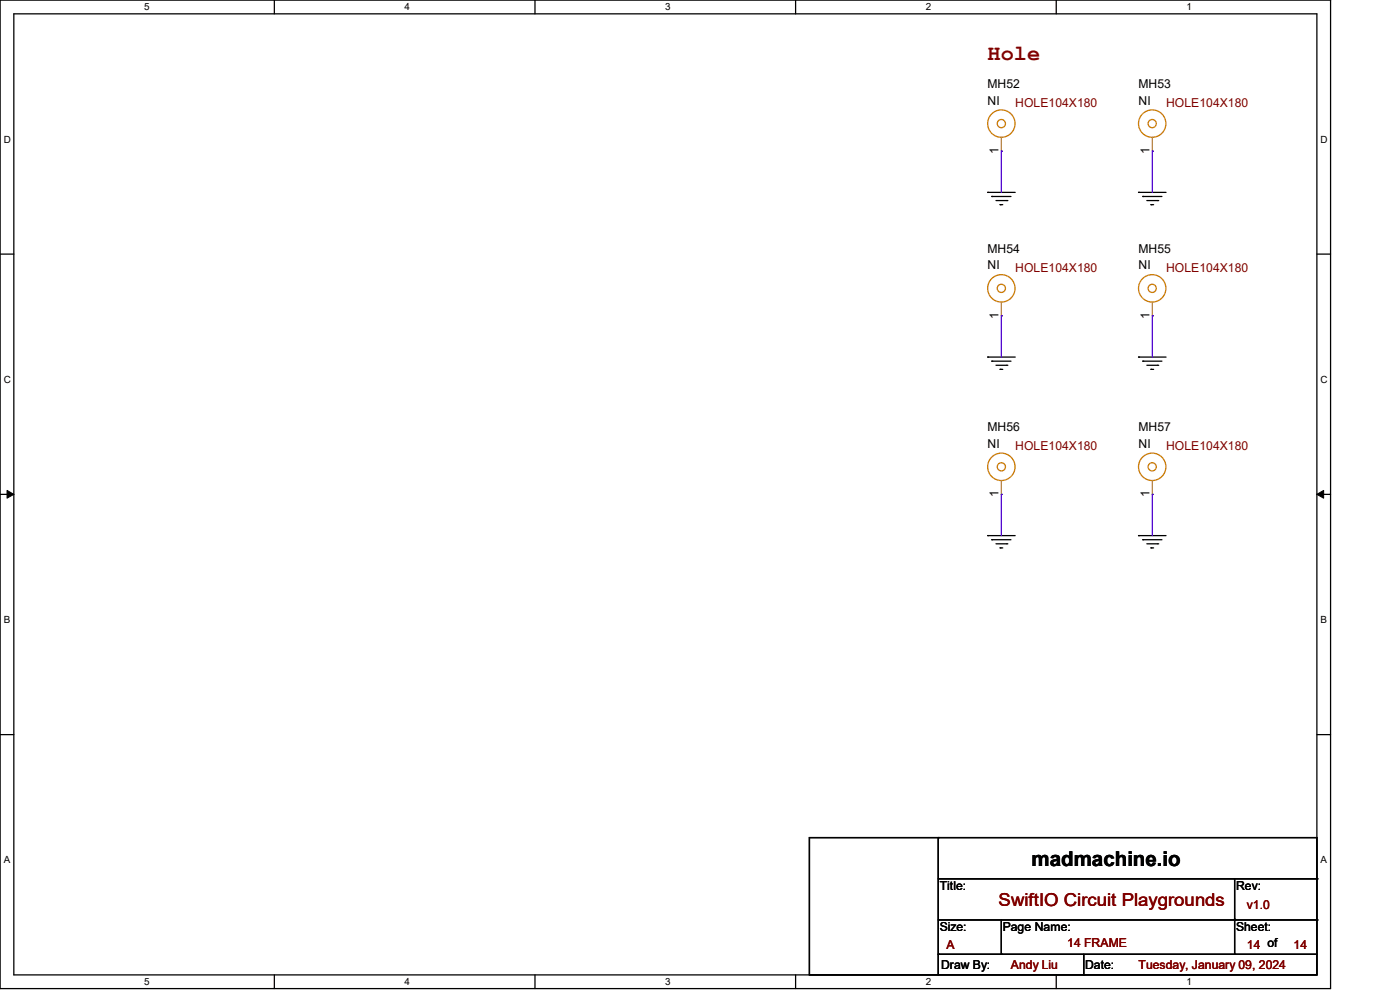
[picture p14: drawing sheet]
<svg xmlns="http://www.w3.org/2000/svg" width="420mm" height="297mm" viewBox="0 0 420 297" stroke-linecap="round" stroke-linejoin="round" font-family="sans-serif">
<defs><g id="words">
<text font-size="6.6" fill="#800000" x="296.3" y="17.9">Hole</text>
<text font-size="6.1" x="309.5" y="259.6">madmachine.io</text>
<text font-size="5.3" fill="#800000" x="299.6" y="271.4">SwiftIO Circuit Playgrounds</text>
<g font-size="3.7">
<text x="296.3" y="26.4">MH52</text>
<text x="341.5" y="26.4">MH53</text>
<text x="296.3" y="31.3">NI</text>
<text x="341.5" y="31.3">NI</text>
<text x="299.5" y="46.1" transform="rotate(-90 299.5 46.1)">1</text>
<text x="344.8" y="46.1" transform="rotate(-90 344.8 46.1)">1</text>
<text x="296.3" y="75.8">MH54</text>
<text x="341.5" y="75.8">MH55</text>
<text x="296.3" y="80.7">NI</text>
<text x="341.5" y="80.7">NI</text>
<text x="299.5" y="95.5" transform="rotate(-90 299.5 95.5)">1</text>
<text x="344.8" y="95.5" transform="rotate(-90 344.8 95.5)">1</text>
<text x="296.3" y="129.2">MH56</text>
<text x="341.5" y="129.2">MH57</text>
<text x="296.3" y="134.2">NI</text>
<text x="341.5" y="134.2">NI</text>
<text x="299.5" y="149" transform="rotate(-90 299.5 149)">1</text>
<text x="344.8" y="149" transform="rotate(-90 344.8 149)">1</text>
<text x="281.9" y="266.7">Title:</text>
<text x="370.8" y="266.7">Rev:</text>
<text x="281.9" y="279">Size:</text>
<text x="300.8" y="279">Page Name:</text>
<text x="370.8" y="279">Sheet:</text>
<text x="282.3" y="290.5">Draw By:</text>
<text x="325.5" y="290.5">Date:</text>
</g>
<g font-size="3.7" fill="#800000">
<text x="304.5" y="32.1">HOLE104X180</text>
<text x="349.8" y="32.1">HOLE104X180</text>
<text x="304.5" y="81.5">HOLE104X180</text>
<text x="349.8" y="81.5">HOLE104X180</text>
<text x="304.5" y="135">HOLE104X180</text>
<text x="349.8" y="135">HOLE104X180</text>
<text x="374.1" y="272.5">v1.0</text>
<text x="284" y="284.4">A</text>
<text x="320.2" y="284">14 FRAME</text>
<text x="374.1" y="284.4">14 of</text>
<text x="388.1" y="284.4">14</text>
<text x="303.3" y="290.5">Andy Liu</text>
<text x="341.5" y="290.5">Tuesday, January 09, 2024</text>
</g>
<g font-size="3">
<text x="43.2" y="3.1">5</text>
<text x="121.4" y="3.1">4</text>
<text x="199.6" y="3.1">3</text>
<text x="277.7" y="3.1">2</text>
<text x="355.9" y="3.1">1</text>
<text x="1.1" y="42.8">D</text>
<text x="396.1" y="42.8">D</text>
<text x="1.1" y="114.8">C</text>
<text x="396.1" y="114.8">C</text>
<text x="1.1" y="186.8">B</text>
<text x="396.1" y="186.8">B</text>
<text x="1.1" y="258.8">A</text>
<text x="396.1" y="258.8">A</text>
<text x="43.2" y="295.2">5</text>
<text x="121.4" y="295.2">4</text>
<text x="199.6" y="295.2">3</text>
<text x="277.7" y="295.2">2</text>
<text x="355.9" y="295.2">1</text>
</g>
</g></defs>
<path d="M0 0h399.2v296.3h-399.2zM4.1 4.1h391v288.1h-391z" fill="none" stroke="#000" stroke-width=".38"/>
<g fill="#fff">
<path d="M43.2 .5h1.6v3.2h-1.6z"/>
<path d="M43.2 292.6h1.6v3.3h-1.6z"/>
</g>
<path d="M82.3 0v4.1M82.3 292.2v4.1" fill="none" stroke="#000" stroke-width=".38"/>
<g fill="#fff">
<path d="M121.4 .5h1.6v3.2h-1.6z"/>
<path d="M121.4 292.6h1.6v3.3h-1.6z"/>
</g>
<path d="M160.5 0v4.1M160.5 292.2v4.1" fill="none" stroke="#000" stroke-width=".38"/>
<g fill="#fff">
<path d="M199.6 .5h1.6v3.2h-1.6z"/>
<path d="M199.6 292.6h1.6v3.3h-1.6z"/>
</g>
<path d="M238.7 0v4.1M238.7 292.2v4.1" fill="none" stroke="#000" stroke-width=".38"/>
<g fill="#fff">
<path d="M277.7 .5h1.7v3.2h-1.7z"/>
<path d="M277.7 292.6h1.7v3.3h-1.7z"/>
</g>
<path d="M316.9 0v4.1M316.9 292.2v4.1" fill="none" stroke="#000" stroke-width=".38"/>
<g fill="#fff">
<path d="M355.9 .5h1.6v3.2h-1.6z"/>
<path d="M355.9 292.6h1.6v3.3h-1.6z"/>
<path d="M1.1 40.1h2.1v3.3h-2.1z"/>
<path d="M396.1 40.1h2.1v3.3h-2.1z"/>
<path d="M1.1 112.1h2.1v3.3h-2.1z"/>
<path d="M396.1 112.1h2.1v3.3h-2.1z"/>
</g>
<path d="M0 76.2h4.1M395.1 76.2h4.1" fill="none" stroke="#000" stroke-width=".38"/>
<g fill="#fff">
<path d="M1.1 184.1h1.9v3.3h-1.9z"/>
<path d="M396.1 184.1h2v3.3h-2z"/>
</g>
<path d="M0 148.2h4.1M395.1 148.2h4.1" fill="none" stroke="#000" stroke-width=".38"/>
<path d="M2.1 147l2 1.2-2 1.1zM395.1 148.2l2-1.2v2.3z" fill="#000" stroke="#000" stroke-width=".3"/>
<g fill="#fff">
<path d="M1.1 256.2h1.9v3.2h-1.9z"/>
<path d="M396.1 256.2h2v3.2h-2z"/>
</g>
<g fill="none" stroke="#000" stroke-width=".38">
<path d="M296.3 57.7h8.2M297.5 58.9h5.8M341.5 57.7h8.3M342.8 58.9h5.8M298.8 60.1h3.2M300 61.3h.8M344 60.1h3.3M345.3 61.3h.8M296.3 107h8.2M297.5 108.2h5.8M298.8 109.5h3.2M300 110.7h.8"/>
<path d="M341.5 107h8.3M342.8 108.2h5.8M344 109.5h3.3M345.3 110.7h.8M296.3 160.5h8.2M297.5 161.8h5.8M298.8 163h3.2M300 164.2h.8M341.5 160.5h8.3M342.8 161.8h5.8M344 163h3.3M345.3 164.2h.8"/>
<path d="M0 220.2h4.1M395.1 220.2h4.1M242.8 251h152.3v41.2h-152.3zM281.5 251v41.2M281.5 275.7h113.6M281.5 263.4h113.6M300.4 275.7v10.3M370.4 263.4v22.6M281.5 286h113.6M325.1 286v6.2"/>
</g>
<g fill="#000">
<circle cx="296.3" cy="57.7" r=".19"/>
<circle cx="297.5" cy="58.9" r=".19"/>
<circle cx="341.5" cy="57.7" r=".19"/>
<circle cx="342.8" cy="58.9" r=".19"/>
<circle cx="300" cy="61.3" r=".19"/>
<circle cx="302" cy="60.1" r=".19"/>
<circle cx="345.3" cy="61.3" r=".19"/>
<circle cx="347.3" cy="60.1" r=".19"/>
<circle cx="296.3" cy="107" r=".19"/>
<circle cx="297.5" cy="108.2" r=".19"/>
<circle cx="300" cy="110.7" r=".19"/>
<circle cx="302" cy="109.5" r=".19"/>
<circle cx="341.5" cy="107" r=".19"/>
<circle cx="342.8" cy="108.2" r=".19"/>
<circle cx="345.3" cy="110.7" r=".19"/>
<circle cx="347.3" cy="109.5" r=".19"/>
<circle cx="296.3" cy="160.5" r=".19"/>
<circle cx="297.5" cy="161.8" r=".19"/>
<circle cx="300" cy="164.2" r=".19"/>
<circle cx="302" cy="163" r=".19"/>
<circle cx="341.5" cy="160.5" r=".19"/>
<circle cx="342.8" cy="161.8" r=".19"/>
<circle cx="345.3" cy="164.2" r=".19"/>
<circle cx="347.3" cy="163" r=".19"/>
<circle cx="281.5" cy="251" r=".19"/>
<circle cx="370.4" cy="275.7" r=".19"/>
<circle cx="395.1" cy="275.7" r=".19"/>
<circle cx="395.1" cy="263.4" r=".19"/>
<circle cx="281.5" cy="286" r=".19"/>
<circle cx="300.4" cy="286" r=".19"/>
<circle cx="325.1" cy="292.2" r=".19"/>
<circle cx="370.4" cy="286" r=".19"/>
</g>
<g fill="none" stroke="#cc8006" stroke-width=".38">
<circle cx="300.4" cy="139.9" r="4.1"/>
<circle cx="300.4" cy="139.9" r="1.23"/>
</g>
<path d="M300.4 144.1v4.1" fill="none" stroke="#a84" stroke-width=".38"/>
<circle cx="300.4" cy="148.2" r=".19" fill="#a84"/>
<g fill="none" stroke="#cc8006" stroke-width=".38">
<circle cx="345.7" cy="37" r="4.1"/>
<circle cx="345.7" cy="37" r="1.23"/>
</g>
<path d="M345.7 41.2v4.1" fill="none" stroke="#a84" stroke-width=".38"/>
<circle cx="345.7" cy="45.3" r=".19" fill="#a84"/>
<g fill="none" stroke="#cc8006" stroke-width=".38">
<circle cx="345.7" cy="139.9" r="4.1"/>
<circle cx="345.7" cy="139.9" r="1.23"/>
</g>
<path d="M345.7 144.1v4.1" fill="none" stroke="#a84" stroke-width=".38"/>
<circle cx="345.7" cy="148.2" r=".19" fill="#a84"/>
<g fill="none" stroke="#cc8006" stroke-width=".38">
<circle cx="300.4" cy="86.4" r="4.1"/>
<circle cx="300.4" cy="86.4" r="1.23"/>
</g>
<path d="M300.4 90.6v4.1" fill="none" stroke="#a84" stroke-width=".38"/>
<circle cx="300.4" cy="94.7" r=".19" fill="#a84"/>
<g fill="none" stroke="#cc8006" stroke-width=".38">
<circle cx="345.7" cy="86.4" r="4.1"/>
<circle cx="345.7" cy="86.4" r="1.23"/>
</g>
<path d="M345.7 90.6v4.1" fill="none" stroke="#a84" stroke-width=".38"/>
<circle cx="345.7" cy="94.7" r=".19" fill="#a84"/>
<g fill="none" stroke="#cc8006" stroke-width=".38">
<circle cx="300.4" cy="37" r="4.1"/>
<circle cx="300.4" cy="37" r="1.23"/>
</g>
<path d="M300.4 41.2v4.1" fill="none" stroke="#a84" stroke-width=".38"/>
<circle cx="300.4" cy="45.3" r=".19" fill="#a84"/>
<path d="M300.4 45.3v12.4" fill="none" stroke="#4200ff" stroke-width=".38"/>
<circle cx="300.4" cy="45.3" r=".19" fill="#4200ff"/>
<path d="M345.7 45.3v12.4" fill="none" stroke="#4200ff" stroke-width=".38"/>
<circle cx="345.7" cy="45.3" r=".19" fill="#4200ff"/>
<path d="M300.4 94.7v12.3" fill="none" stroke="#4200ff" stroke-width=".38"/>
<circle cx="300.4" cy="94.7" r=".19" fill="#4200ff"/>
<path d="M345.7 94.7v12.3" fill="none" stroke="#4200ff" stroke-width=".38"/>
<circle cx="345.7" cy="94.7" r=".19" fill="#4200ff"/>
<path d="M300.4 148.2v12.3" fill="none" stroke="#4200ff" stroke-width=".38"/>
<circle cx="300.4" cy="148.2" r=".19" fill="#4200ff"/>
<path d="M345.7 148.2v12.3" fill="none" stroke="#4200ff" stroke-width=".38"/>
<circle cx="345.7" cy="148.2" r=".19" fill="#4200ff"/>
<use href="#words"/>
</svg>
